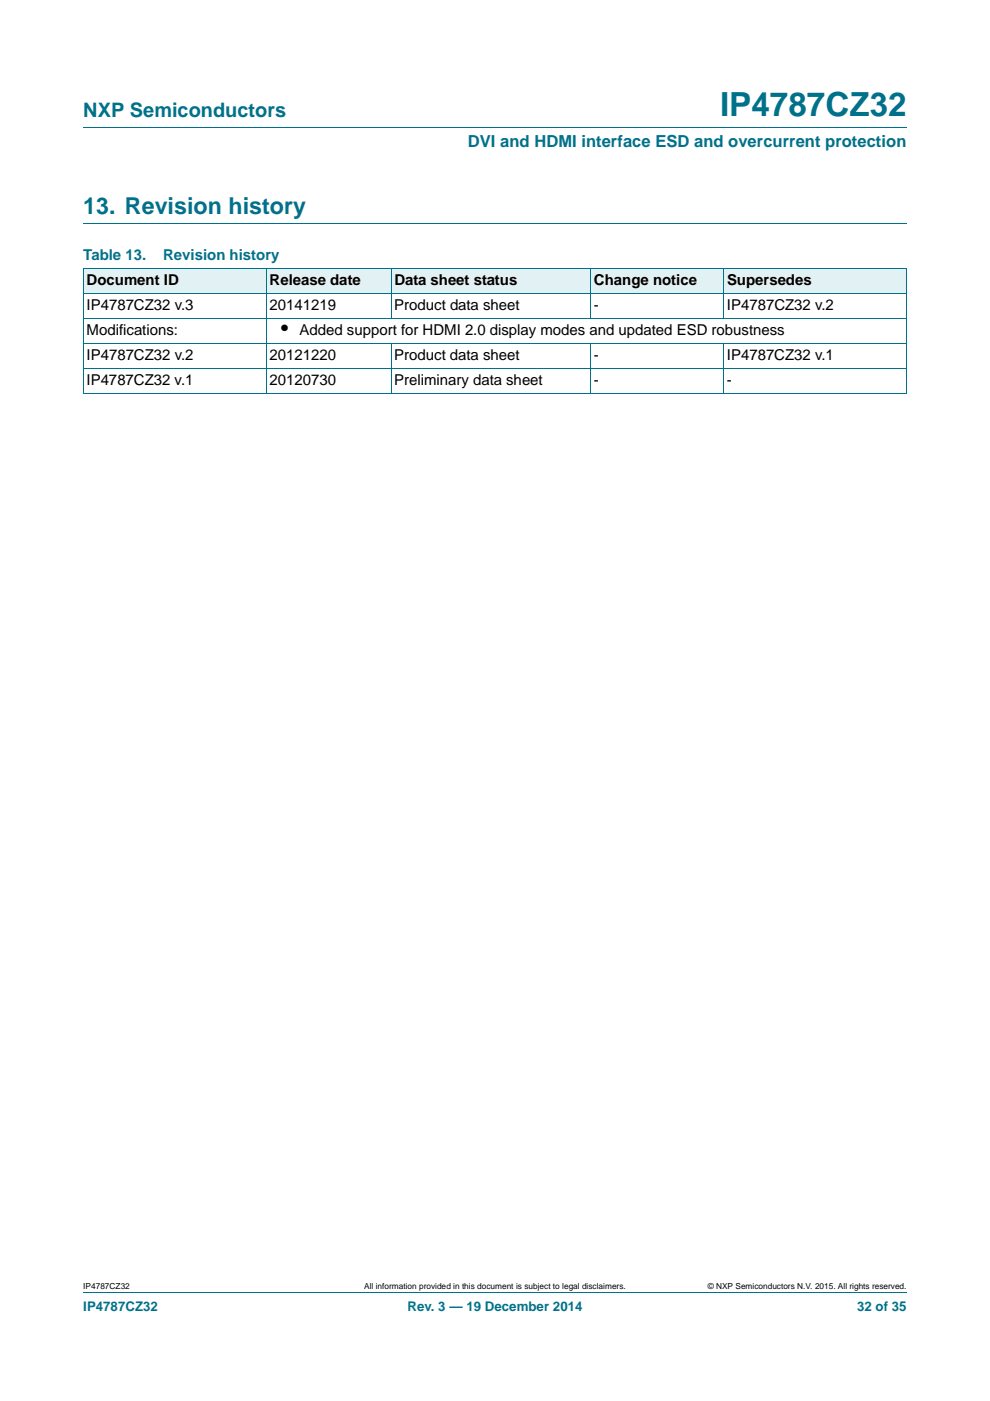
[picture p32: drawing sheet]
<svg xmlns="http://www.w3.org/2000/svg" width="210mm" height="297mm" viewBox="0 0 210 297" stroke-linecap="round" stroke-linejoin="round" font-family="sans-serif">
<defs><g id="words">
<text font-size="7" fill="#00718a" x="152.7" y="24.6">IP4787CZ32</text>
<text font-size="4.9" fill="#00718a" x="17.7" y="45.4">13. Revision history</text>
<text font-size="4.2" fill="#00718a" x="17.7" y="24.9">NXP Semiconductors</text>
<text font-size="4.2" x="59.6" y="71.1">•</text>
<text font-size="3.5" fill="#00718a" x="99.2" y="31.1">DVI and HDMI interface ESD and overcurrent protection</text>
<g font-size="3.2" fill="#00718a">
<text x="17.7" y="55.2">Table 13.</text>
<text x="34.6" y="55.2">Revision history</text>
</g>
<g font-size="3.2">
<text x="18.4" y="60.5">Document ID</text>
<text x="18.4" y="65.8">IP4787CZ32 v.3</text>
<text x="57.2" y="65.8">20141219</text>
<text x="57.2" y="60.5">Release date</text>
<text x="83.6" y="65.8">Product data sheet</text>
<text x="83.7" y="60.5">Data sheet status</text>
<text x="126" y="65.8">-</text>
<text x="126" y="60.5">Change notice</text>
<text x="154.2" y="65.8">IP4787CZ32 v.2</text>
<text x="154.2" y="60.5">Supersedes</text>
<text x="18.4" y="71.1">Modifications:</text>
<text x="63.5" y="71.1">Added support for HDMI 2.0 display modes and updated ESD robustness</text>
<text x="18.4" y="76.4">IP4787CZ32 v.2</text>
<text x="57.2" y="76.4">20121220</text>
<text x="83.6" y="76.4">Product data sheet</text>
<text x="126" y="76.4">-</text>
<text x="154.2" y="76.4">IP4787CZ32 v.1</text>
<text x="18.4" y="81.7">IP4787CZ32 v.1</text>
<text x="57.2" y="81.7">20120730</text>
<text x="83.6" y="81.7">Preliminary data sheet</text>
<text x="126" y="81.7">-</text>
<text x="154.2" y="81.7">-</text>
</g>
<g font-size="2.8" fill="#00718a">
<text x="17.7" y="277.9">IP4787CZ32</text>
<text x="86.4" y="277.9">Rev. 3 — 19 December 2014</text>
<text x="181.8" y="277.9">32 of 35</text>
</g>
<g font-size="1.8">
<text x="17.7" y="273.3">IP4787CZ32</text>
<text x="77.2" y="273.3">All information provided in this document is subject to legal disclaimers.</text>
<text x="150.1" y="273.3">© NXP Semiconductors N.V. 2015. All rights reserved.</text>
</g>
</g></defs>
<path d="M17.7 27h174.6M17.7 47.4h174.6M17.7 273.9h174.6" fill="none" stroke="#00718a" stroke-width=".21"/>
<g fill="#e2f1f4">
<path d="M17.7 57h38.8v5.3h-38.8z"/>
<path d="M56.5 57h26.4v5.3h-26.4z"/>
<path d="M82.9 57h42.4v5.3h-42.4z"/>
<path d="M125.3 57h28.2v5.3h-28.2z"/>
<path d="M153.5 57h38.8v5.3h-38.8z"/>
</g>
<g fill="none" stroke="#00718a" stroke-width=".21">
<path d="M17.6 57h174.7M17.7 57v26.4M56.5 56.9v26.6M82.9 56.9v10.7M125.3 56.9v10.7M153.5 56.9v10.7M192.3 57v26.4h-174.7M17.6 62.3h174.7M17.6 67.6h174.7M17.6 72.8h174.7M17.6 78.1h174.7M82.9 72.8v10.7"/>
<path d="M125.3 72.8v10.7M153.5 72.8v10.7"/>
</g>
<use href="#words"/>
</svg>
